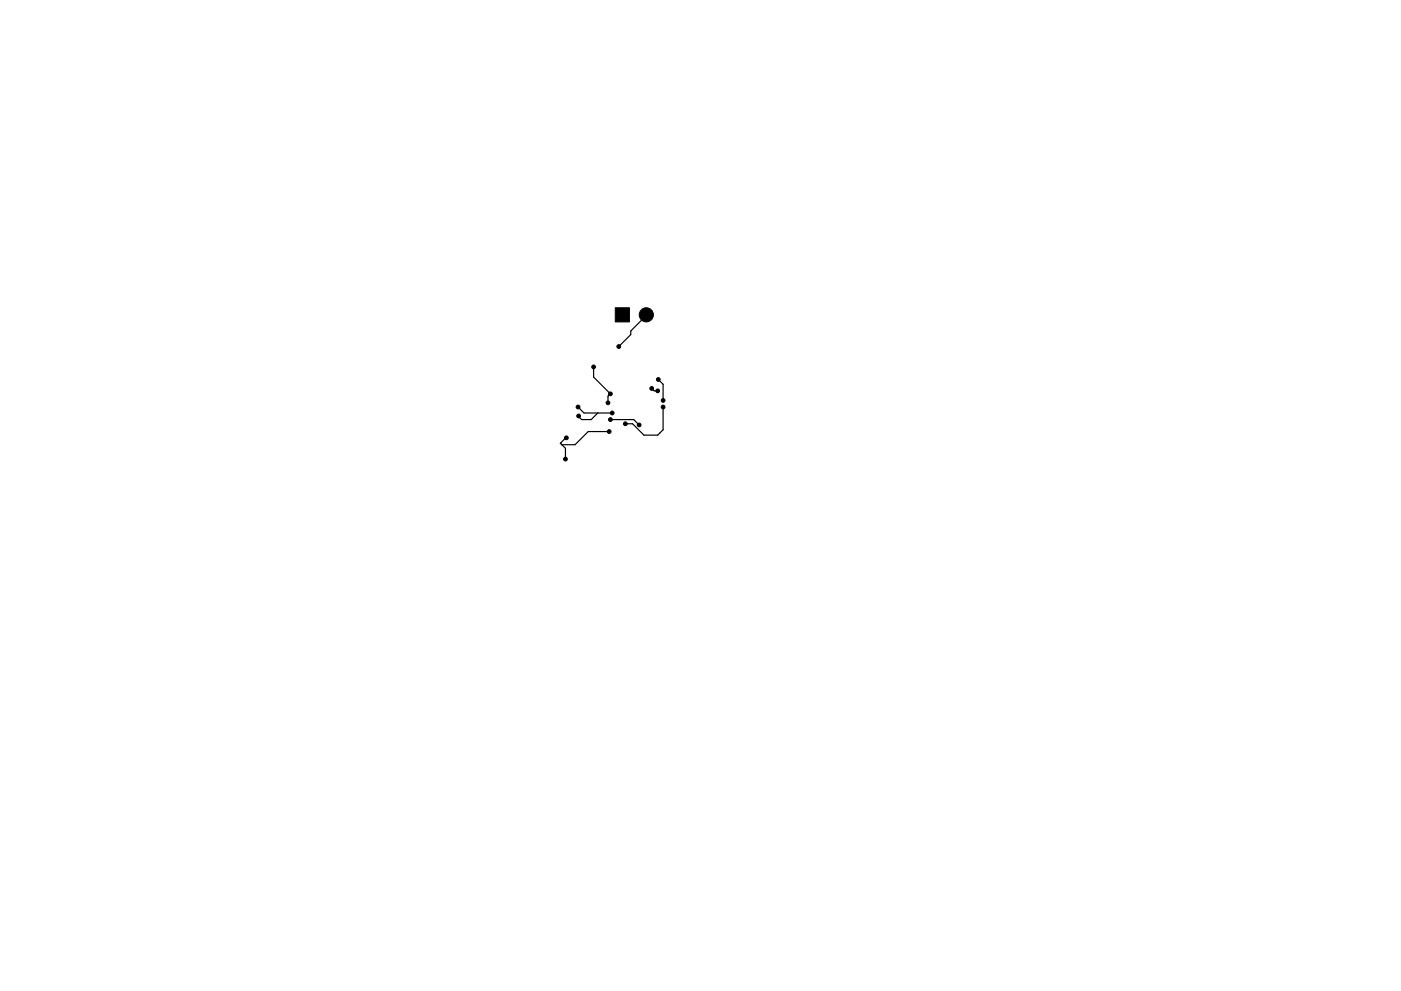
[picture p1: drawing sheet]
<svg xmlns="http://www.w3.org/2000/svg" width="297mm" height="210mm" viewBox="0 0 297 210" stroke-linecap="round" stroke-linejoin="round" font-family="sans-serif">
<g fill="#000" stroke="#000" stroke-width=".21">
<path d="M130.5 65.3h3v3h-3z"/>
<circle cx="125.9" cy="77.8" r=".4"/>
<circle cx="131.2" cy="73.5" r=".4"/>
<circle cx="137" cy="66.8" r="1.5"/>
<circle cx="119.9" cy="97.4" r=".4"/>
<circle cx="120.1" cy="92.9" r=".4"/>
<circle cx="122.6" cy="86.4" r=".4"/>
<circle cx="122.7" cy="88.3" r=".4"/>
<circle cx="128.9" cy="85.5" r=".4"/>
<circle cx="129.2" cy="91.6" r=".4"/>
<circle cx="129.4" cy="83.6" r=".4"/>
<circle cx="129.4" cy="89" r=".4"/>
<circle cx="129.8" cy="87.6" r=".4"/>
<circle cx="132.6" cy="89.9" r=".4"/>
<circle cx="135.5" cy="90.2" r=".4"/>
<circle cx="138.2" cy="82.4" r=".4"/>
<circle cx="139.4" cy="82.9" r=".4"/>
<circle cx="139.6" cy="80.5" r=".4"/>
<circle cx="140.6" cy="85" r=".4"/>
<circle cx="140.6" cy="86.4" r=".4"/>
</g>
<path d="M125.9 77.8v2.2l3.5 3.6-.5 .5v1.4M137.2 66.8l-3.5 3.4v.8l-2.5 2.5M120 92.8l-1.2 1.2 1.1 1.1v2.3M122.6 86.4l1.2 1.2h6M126.7 87.6l-1.4 1.4h-2l-.7-.7M129.2 91.6h-4.5l-2.8 2.8h-2.8M129.4 89h5l1.1 1.2M138.2 82.4l.5 .5h.7M139.6 80.5l1 1v3.5M140.6 86.4v4.8l-1.2 1.1h-2.9l-2.4-2.4h-1.5" fill="none" stroke="#000" stroke-width=".25"/>
</svg>
